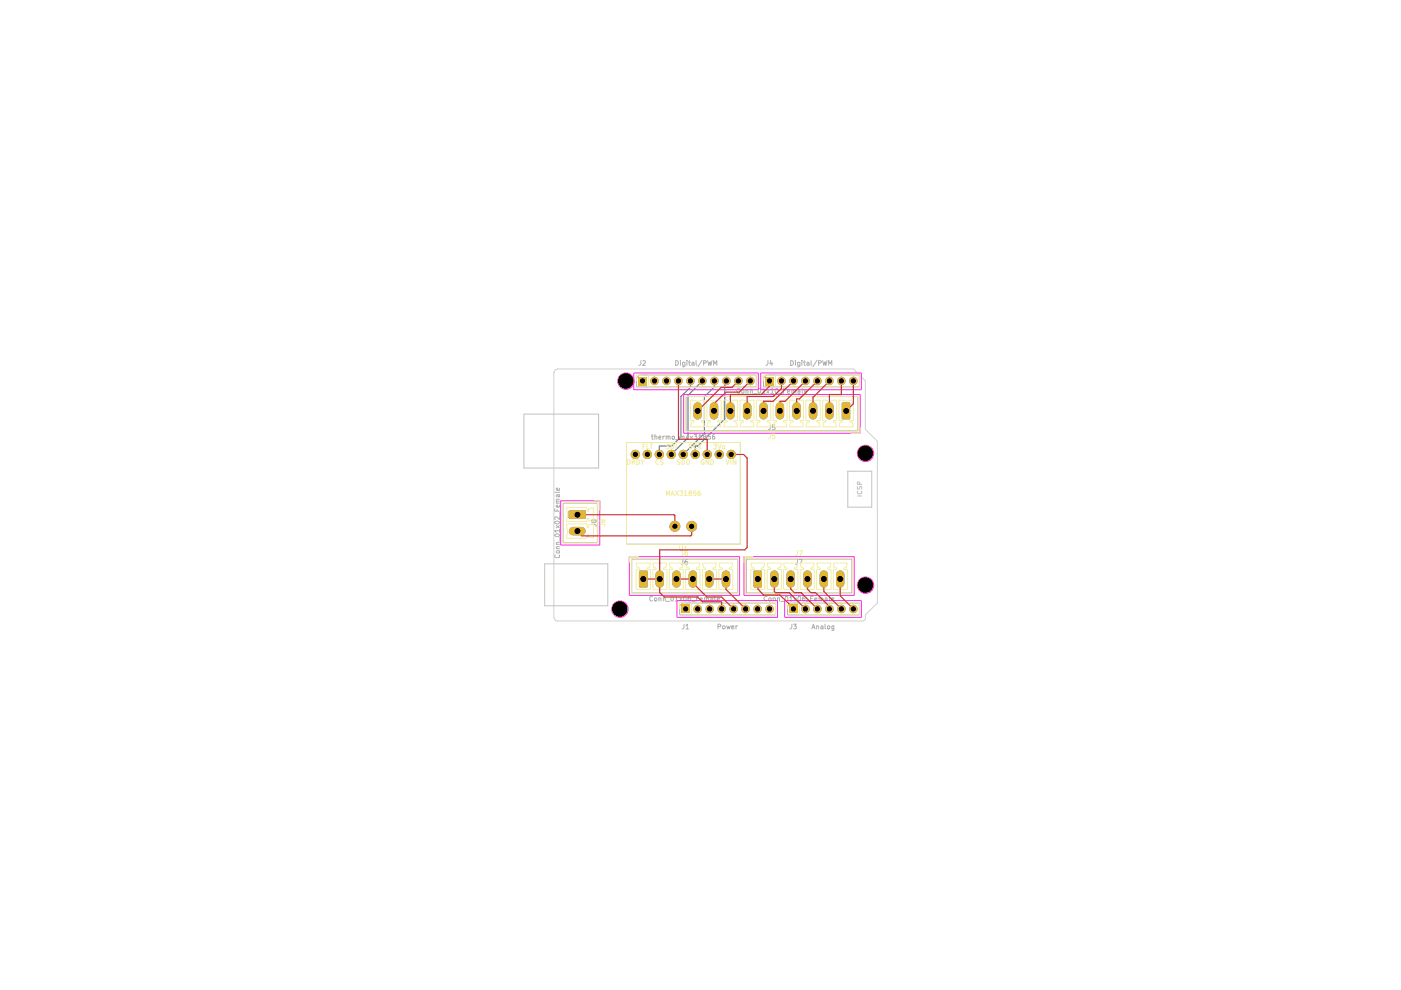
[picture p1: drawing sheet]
<svg xmlns="http://www.w3.org/2000/svg" width="297mm" height="210mm" viewBox="0 0 297 210" stroke-linecap="round" stroke-linejoin="round" font-family="sans-serif">
<g fill="#02ffee">
<circle cx="175.9" cy="129.1" r=".89"/>
<circle cx="178.4" cy="129.1" r=".89"/>
<circle cx="180.9" cy="129.1" r=".89"/>
</g>
<path d="M178.1 121.8v1.9" fill="none" stroke="#02ffee" stroke-width="1.8"/>
<g fill="#02ffee">
<circle cx="183.5" cy="124" r="1.65"/>
<circle cx="154" cy="80.8" r=".89"/>
<circle cx="156.5" cy="80.8" r=".89"/>
<circle cx="159.1" cy="80.8" r=".89"/>
</g>
<path d="M154.9 86.2v1.9M158.4 86.2v1.9" fill="none" stroke="#02ffee" stroke-width="1.8"/>
<g fill="#02ffee">
<path d="M162.2 79.9h1.8v1.8h-1.8z"/>
<circle cx="155" cy="96.4" r=".97"/>
<circle cx="152.5" cy="96.4" r=".97"/>
<circle cx="149.9" cy="96.4" r=".97"/>
<circle cx="165.7" cy="80.8" r=".89"/>
<circle cx="168.2" cy="80.8" r=".89"/>
<circle cx="170.8" cy="80.8" r=".89"/>
</g>
<path d="M161.9 86.2v1.9M165.4 86.2v1.9M168.9 86.2v1.9" fill="none" stroke="#02ffee" stroke-width="1.8"/>
<g fill="#02ffee">
<path d="M178.7 85.6h1.3v3h-1.3z"/>
<circle cx="173.3" cy="80.8" r=".89"/>
<circle cx="175.9" cy="80.8" r=".89"/>
<circle cx="178.4" cy="80.8" r=".89"/>
<circle cx="180.9" cy="80.8" r=".89"/>
</g>
<path d="M178.7 85.6h1.3v3h-1.3z" fill="none" stroke="#02ffee" stroke-width=".51"/>
<path d="M172.4 86.2v1.9M175.9 86.2v1.9" fill="none" stroke="#02ffee" stroke-width="1.8"/>
<g fill="#02ffee">
<circle cx="183.5" cy="96.1" r="1.65"/>
<circle cx="148.9" cy="80.8" r=".89"/>
<circle cx="151.5" cy="80.8" r=".89"/>
</g>
<path d="M147.9 86.2v1.9M151.4 86.2v1.9" fill="none" stroke="#02ffee" stroke-width="1.8"/>
<g fill="#02ffee">
<circle cx="170.8" cy="129.1" r=".89"/>
<circle cx="173.3" cy="129.1" r=".89"/>
</g>
<path d="M150.4 121.8v1.9M153.9 121.8v1.9M174.7 121.8v1.9" fill="none" stroke="#02ffee" stroke-width="1.8"/>
<g fill="#02ffee">
<path d="M144.4 128.2h1.8v1.8h-1.8z"/>
<path d="M167.3 128.2h1.8v1.8h-1.8z"/>
<path d="M160 121.2h1.3v3.1h-1.3z"/>
<circle cx="147.9" cy="129.1" r=".89"/>
<circle cx="150.5" cy="129.1" r=".89"/>
<circle cx="153" cy="129.1" r=".89"/>
<circle cx="155.5" cy="129.1" r=".89"/>
<circle cx="158.1" cy="129.1" r=".89"/>
<circle cx="160.6" cy="129.1" r=".89"/>
<circle cx="163.2" cy="129.1" r=".89"/>
</g>
<path d="M160 121.2h1.3v3.1h-1.3z" fill="none" stroke="#02ffee" stroke-width=".51"/>
<path d="M164.2 121.8v1.9M167.6 121.8v1.9M171.2 121.8v1.9" fill="none" stroke="#02ffee" stroke-width="1.8"/>
<g fill="#02ffee">
<path d="M135.3 79.9h1.8v1.8h-1.8z"/>
<path d="M120.8 108.5h3.2v1.2h-3.2z"/>
<circle cx="138.8" cy="80.8" r=".89"/>
<circle cx="141.3" cy="80.8" r=".89"/>
<circle cx="143.8" cy="80.8" r=".89"/>
<circle cx="132.7" cy="80.8" r="1.65"/>
<circle cx="131.4" cy="129.1" r="1.65"/>
</g>
<path d="M120.8 108.5h3.2v1.2h-3.2z" fill="none" stroke="#02ffee" stroke-width=".51"/>
<path d="M121.5 112.6h1.8" fill="none" stroke="#02ffee" stroke-width="1.8"/>
<path d="M135.7 121.2h1.4v3.1h-1.4z" fill="#02ffee"/>
<path d="M135.7 121.2h1.4v3.1h-1.4z" fill="none" stroke="#02ffee" stroke-width=".51"/>
<path d="M139.9 121.8v1.9" fill="none" stroke="#02ffee" stroke-width="1.8"/>
<g fill="#02ffee">
<circle cx="146.4" cy="80.8" r=".89"/>
<circle cx="147.4" cy="96.4" r=".97"/>
<circle cx="144.9" cy="96.4" r=".97"/>
<circle cx="142.3" cy="96.4" r=".97"/>
<circle cx="139.8" cy="96.4" r=".97"/>
<circle cx="137.2" cy="96.4" r=".97"/>
<circle cx="134.7" cy="96.4" r=".97"/>
</g>
<path d="M143.4 121.8v1.9M146.9 121.8v1.9" fill="none" stroke="#02ffee" stroke-width="1.8"/>
<g fill="#02ffee">
<circle cx="146.6" cy="111.6" r="1.14"/>
<circle cx="143.1" cy="111.6" r="1.14"/>
</g>
<path d="M146.4 80.8v1.3l-2 2v8.5l-2 2h-2.5l-.1 1.8M148.9 80.8l-3 3v9l-3.6 3.6M151.5 80.8v1.2l-2.1 2.1v7.8l-4.5 4.5M153.9 84.1h.1M154 80.8l-.3 .3v7.7l-5.8 5.8h-.5v1.8" fill="none" stroke="#4d7fc4" stroke-width=".25"/>
<path d="M117.4 79v51.9M118.2 78.2h62.7l2.6 2.6v10.2l2.5 2.6v34.2l-2.5 2.6v.5M118.2 78.3a.76 .76 0 0 0-.7 .7M117.5 130.9a.76 .76 0 0 0 .7 .8M118.2 131.7h64.5M183.5 130.9a.76 .76 0 0 1-.7 .8" fill="none" stroke="#d0d2cd" stroke-width=".21"/>
<path d="M111.1 87.8h15.8v11.4h-15.8zM179.7 99.9h5.1v7.6h-5.1zM115.5 119.5h13.4v8.9h-13.4zM181.8 103.1v.5h.4a.36 .36 0 0 1 .1-.4 .36 .36 0 0 1 .4 0v.5M181.8 105.2h.9M181.9 104.1l-.1 .5 .4 .1 .5-.1-.1-.5M182.3 102.7l-.1-.5-.4 .1v.4h.9" fill="none" stroke="#c2c2c2" stroke-width=".21"/>
<g fill="none" stroke="#afafaf" stroke-width=".21">
<path d="M135.6 79.5h24.8v2.5h-25.4v-1.8zM135.9 76.5v.6l-.4 .4M136.3 76.5h.5v.4l-.6 .6h.6M143.3 76.5a.52 .52 0 0 1 .6 .5 .52 .52 0 0 1-.6 .5zM144.3 76.5h.1M144.3 76.8v.7M145.2 76.8v.8l-.3 .2-.2-.1M145.2 76.9h-.5v.5h.5M145.6 76.5h.1M145.6 76.8v.7M146 76.8h.4M146.1 76.5v.9l.3 .1"/>
<path d="M146.7 76.9l.3-.1 .2 .2v.5M147.2 77h-.4l-.2 .2 .2 .3 .4-.1M147.6 76.5v.8l.1 .2M148.8 76.4l-.8 1.3M149.2 77h.4l.2-.4-.6-.1v1M150 76.5l.3 1 .2-.8 .2 .8 .3-1M151.3 77.5v-1l.3 .6 .4-.6v1M162.5 79.5h19.7v2.5h-20.3v-1.8zM162.8 76.5v.6l-.4 .4M163.4 76.4l-.2 .7h.6M163.7 76.8v.7M167.6 76.5a.52 .52 0 0 1 .6 .5 .52 .52 0 0 1-.6 .5z"/>
<path d="M168.7 76.5h.1M168.7 76.8v.7M169.6 76.8v.8l-.3 .2-.2-.1M169.6 76.9h-.5v.5h.5M170 76.5h.1M170 76.8v.7M170.3 76.8h.5M170.5 76.5v.9l.3 .1M171.1 76.9l.3-.1 .1 .2v.5M171.5 77h-.3l-.2 .2 .2 .3 .3-.1M172 76.5v.8l.1 .2M173.2 76.4l-.8 1.3"/>
<path d="M173.6 77h.4l.2-.4-.6-.1v1M174.4 76.5l.3 1 .2-.8 .2 .8 .2-1M175.7 77.5v-1l.3 .6 .4-.6v1M132.8 93.8h24.2v21.6h-24.2zM138.1 92.5h.4M138.3 92.1v.9l.2 .1M138.9 92.5h.2l.2 .1v.5M138.9 92.1v1M139.7 92.8l.4-.1-.1-.2h-.3v.5h.4M140.5 92.5v.6M140.9 92.5l-.4 .1M141.2 92.5h.3l.1 .1v.5"/>
<path d="M141.2 92.5v.6M141.6 92.6l.1-.1 .4 .1v.5M142.5 92.5h.5v.5h-.5zM143.2 93.2h.7M144.2 92.5h.4v.6M144.2 92.5v.6M144.6 92.6l.2-.1h.2v.6M145.5 84.1h36.4v7.3h-36.4zM145.5 92.5h.3l.2 .1v.5M146 92.7h-.4l-.1 .2 .1 .2 .4-.1M146.3 92.5l.6 .6M146.9 92.5l-.6 .6"/>
<path d="M147.2 92.1h.5l-.3 .4 .3 .1v.4h-.5M148.2 92.5l.2-.4v1M148.2 93.1h.6M149.3 92.5l-.2-.1 .2-.3 .4 .2-.1 .2h-.3l-.2 .2 .2 .4 .4-.1-.2-.5M150.6 92.1h-.5l-.1 .5 .5-.1 .1 .5h-.6M151.5 92.1l-.5 .3v.6h.6l-.1-.5h-.4l-.1 .2M156.9 82.5a.5 .5 0 0 0-.6 .1 .5 .5 0 0 0 0 .6l.2 .2 .4-.1M157.3 82.7l.4 .1v.5h-.4zM158.2 82.8l.4-.1v.7M158.2 82.7v.7M159.1 82.8l.4-.1v.7M159.1 82.7v.7"/>
<path d="M159.8 83.5h.7M160.9 82.4a.52 .52 0 0 1 .4 .5 .52 .52 0 0 1-.3 .5 .7 .7 0 0 1-.1-1zM161.6 82.6l.4-.2v1M161.6 83.4h.6M162.6 82.7l.5 .7M163.1 82.7l-.5 .7M163.3 90.1v.7l-.1 .3h-.3M163.4 82.6l.3-.2v1M163.4 83.4h.6M164.3 90.1h-.6v.5l.6-.1v.6l-.6-.1M164.5 82.4h.3l.1 .1v.6l-.2 .3-.4-.4zM165.1 83.5h.8"/>
<path d="M166.1 82.8h.4M166.6 82.4h-.5v1M167 83.1l.4-.1v-.3h-.4v.6h.4M167.9 82.8h.4v.6M167.9 82.7v.7M168.3 82.8h.4v.6M169.2 82.7h.4v.7M169.6 83l-.4 .1v.3l.4-.1M170.1 82.4v.8l.2 .2M170.6 83.1l.4-.1v-.3h-.4v.6h.4M182.4 90.6v1.3h-2.1M117.6 113.5a.54 .54 0 0 1 .6-.3 .54 .54 0 0 1 .4 .4 .63 .63 0 0 1-1-.1z"/>
<path d="M117.6 110.7a.54 .54 0 0 1 .6-.2 .54 .54 0 0 1 .4 .4 .63 .63 0 0 1-1-.2zM117.6 107.9v.5h1M117.8 117.7l-.2 .2a.61 .61 0 0 0 1 .2l-.1-.4M117.9 116.9l.2-.1h.4l.1 .4-.5 .1zM117.9 115.4h.7M117.9 106.7h.7M117.9 116.3h.7M117.9 111.4l.7 .5M118.1 108v.4M118.2 104.9l.1 .4h.3v-.4h-.6v.4M118.6 115.9h-.6l-.1 .3 .2 .1M118.6 115h-.5l-.2 .1 .2 .3"/>
<path d="M118.6 112.5h-1l.3 .4M118.6 109.6v.6l-.7-.6-.3 .1 .2 .5M118.6 107.1v.4h-.6l-.1-.3 .3-.1 .1 .4M118.6 106.3h-.6l-.1 .2 .2 .2M118.6 105.8h-.6l-.1 .3 .2 .2M118.6 104.3l-1 .1M118.6 103.5l-.1 .5h-.4l-.2-.4 .3-.1 .1 .5M118.6 112.3v.6M118.6 111.4l-.7 .5M118.7 108.6v.8M118.7 114v.7M119.4 106.7h7.3v8.4h-7.3z"/>
<path d="M125.4 111.2h.7l.3 .4M125.8 110.4l.1-.2h.4l.1 .2-.1 .3h-.4l-.1-.4-.3-.1v.5h.2l.1-.1M125.9 106.2h1.3v2M133.9 118.5h22.5v7.2h-22.5zM135.5 118h-2.1v1.3M144.8 118.6v.9l-.4 .1M145.7 118.6a.59 .59 0 0 0-.5 .4 .59 .59 0 0 0 .2 .6l.4-.1v-.4l-.3-.1-.3 .2M158.2 118.5h22.4v7.2h-22.4zM159.7 118h-2v1.3M169.1 118.6v.8l-.2 .2h-.2M169.4 118.6h.7l-.4 1M138.3 126.5l-.2-.1-.3 .3v.5l.3 .2 .2-.1"/>
<path d="M138.8 126.8l.3-.1 .2 .2v.4l-.2 .1-.3-.1zM139.7 126.8l.3-.1 .1 .2v.5M139.7 126.7v.7M140.6 126.8l.3-.1 .2 .2v.5M140.6 126.7v.7M141.2 127.5h.8M142.4 126.4l.3 .2v.7l-.1 .1-.4-.1v-.7zM143.2 126.7l.2-.3v1M143.2 127.4h.6M144.1 126.7l.5 .7M144.6 126.7l-.5 .7M144.7 127.8h19.7v2.6h-20.3v-2z"/>
<path d="M144.9 126.6l.3-.2 .3 .2v.7l-.2 .1-.4-.1zM145 132.3v.7l-.4 .3M145.5 132.6l.2-.3v1M145.5 133.3h.5M146.4 126.4h-.3a.7 .7 0 0 0-.1 1l.4-.1 .1-.3-.1-.2h-.4l-.1 .2M146.6 127.5h.8M147.7 126.9h.3M148.1 126.4h-.4v1M148.4 127.1l.5-.1-.1-.3-.4 .2v.4l.2 .1 .2-.1M149.4 126.8h.4v.6M149.4 126.7v.7M149.8 126.9l.1-.2 .3 .1v.6"/>
<path d="M150.7 126.8l.3-.1 .1 .2v.5M151.1 127h-.3l-.2 .2 .2 .2 .3-.1M151.6 126.4v.9l.1 .1M152.1 127.1l.5-.1-.2-.3-.3 .2v.4l.1 .1 .3-.1M152.2 132.8h.5l.1-.3-.1-.2h-.5v1M153.2 132.8h.5l.1 .4-.3 .1h-.3zM154.1 132.7l.2 .6 .1-.5 .2 .5 .3-.6M155.1 133l.5-.1v-.1l-.3-.1-.2 .1v.4l.2 .1h.3M156 132.7v.6M156.4 132.7l-.4 .1M162.6 126.5l-.3-.1-.3 .4 .3 .6 .3-.1M163 126.9l.2-.2 .3 .1v.5l-.3 .1-.2-.1z"/>
<path d="M163.9 126.8l.4-.1 .1 .2v.5M163.9 126.7v.7M164.8 126.8h.5v.6M164.8 126.7v.7M165.5 127.5h.8M166.5 126.5l.2-.1a.55 .55 0 0 1 .4 .5 .55 .55 0 0 1-.4 .5l-.2-.4zM167 128.4l.6-.6h14.6v2.6h-15.2zM167.5 126.7l.2-.3v1M167.5 127.4h.5M167.9 132.3v.7l-.4 .3M168.2 132.3h.6l-.3 .5h.3v.5h-.6M168.3 126.7l.5 .7"/>
<path d="M168.8 126.7l-.5 .7M169.2 126.5l.3-.1 .3 .2v.7l-.3 .1a.58 .58 0 0 1-.3-.9zM170.6 126.4l-.4 .3v.6h.5l-.1-.5h-.3l-.1 .2M170.9 127.5h.8M171.9 126.9h.3M172.1 133.3l.4-1 .3 1M172.2 133h.5M172.4 126.4h-.5v1M172.7 127.1l.5-.1-.1-.3-.4 .2v.4l.2 .1 .2-.1M173.1 132.8l.3-.1 .2 .1v.5M173.1 132.7v.6M173.7 126.8l.2-.1 .2 .2v.5"/>
<path d="M173.7 126.7v.7M174.1 126.9l.1-.2 .3 .2v.5M174.1 132.8l.2-.1 .2 .1v.5M174.5 132.9h-.3l-.2 .2 .2 .2h.3M174.9 126.8h.4v.6M174.9 132.3v.9l.2 .1M175.3 127l-.4 .1v.2h.4M175.4 132.8h.5v.5h-.5zM175.9 126.4v.9l.1 .1M176.4 127.1l.4-.1-.1-.3-.3 .1v.5h.4M176.8 132.7v.9h-.4M176.8 132.8h-.4v.5h.4"/>
</g>
<g fill="none" stroke="#ff26e2" stroke-width=".21">
<path d="M134.4 79.1h26.4v3.5h-26.4zM161.3 79.1h21.3v3.5h-21.3zM144.9 83.7h37.5v8.2h-37.5zM118.9 106.2h8.3v9.4h-8.3zM133.4 118h23.4v8.2h-23.4zM157.7 118h23.4v8.2h-23.4zM143.5 127.3h21.3v3.6h-21.3zM166.4 127.3h16.2v3.6h-16.2z"/>
<circle cx="132.7" cy="80.8" r="1.74"/>
<circle cx="183.5" cy="96.1" r="1.74"/>
<circle cx="131.4" cy="129.2" r="1.74"/>
<circle cx="183.5" cy="124.1" r="1.74"/>
</g>
<g fill="none" stroke="#f2eda1" stroke-width=".21">
<path d="M136.2 79.5h-1.3v1.3M137.5 79.5h22.9v2.6h-22.9zM163.2 79.5h-1.4v1.3M164.4 79.5h17.8v2.6h-17.8zM132.8 93.8h24.2v21.6h-24.2zM133 97.5l.6 .2v.5l-.3 .3h-.3zM134 98h.5l.1-.4-.1-.1h-.5v1M134.3 98l.3 .5M135 97.5a.52 .52 0 0 1 .6 .5 .52 .52 0 0 1-.6 .5zM135.9 97.5l.3 .5 .4-.5M136.2 98v.5M136.3 94.7h.4"/>
<path d="M136.7 94.1h-.4v1.1M137.2 94.1v1.1h.5M137.8 94.1h.6M138.1 94.1v1.1M139.6 97.5a.45 .45 0 0 0-.6 .5 .45 .45 0 0 0 .6 .4M140.6 97.5h-.6v.4a.44 .44 0 0 1 .5 .5h-.5M141.9 94.2l-.4-.1-.2 .2 .2 .4h.2l.2 .2-.2 .3-.4-.1M142.3 94.1a.52 .52 0 0 1 .6 .6 .52 .52 0 0 1-.6 .5zM143.3 94.1v1.1M144.2 97.5h-.6v.4a.44 .44 0 0 1 .5 .5h-.5M144.6 97.5l.5 .2v.5l-.3 .3h-.2zM145.4 84h36.5v7.4h-36.5z"/>
<path d="M145.5 97.6l.5-.1a.6 .6 0 0 1 0 1l-.5-.2zM146.7 94.2l-.4-.1-.2 .2v.2l.5 .2 .1 .2-.1 .3-.5-.1M147.2 84.8h-.8v4.4h.8v.3h-.6l-.2 1h3l-.2-1h-.5v-.3h.7v-4.4h-.7M147.7 94.2a.47 .47 0 0 0-.6 .5 .47 .47 0 0 0 .6 .4M148.2 94.1v1.1M148.3 94.6l.4 .6M148.7 94.1l-.5 .6M148.7 84.9l-.7 .1-.8-.1M149.2 97.5h-.3l-.2 .2v.5l.2 .3 .4-.1v-.4h-.2M150.3 97.5v1l-.6-1v1M150.6 84.8h-.7v4.4h.7v.3h-.5l-.2 1h3l-.2-1h-.6v-.3h.8v-4.4h-.8M150.7 97.5a.52 .52 0 0 1 .6 .5 .52 .52 0 0 1-.6 .5z"/>
<path d="M151.3 94.1h.6l-.3 .5 .3 .1v.4h-.6M152.2 84.9l-.8 .1-.7-.1M152.2 94.1l.4 1.1 .3-1.1M153.2 94.6h.5v.5h-.5zM153.9 97.5l.4 1 .3-1M154.2 84.8h-.8v4.4h.8v.3h-.5l-.3 1h3l-.3-1h-.5v-.3h.8v-4.4l-1.5 .2-.8-.1M154.9 97.5v1M156 97.5v1l-.6-1v1M157.6 84.8h-.7v4.4h.7v.3h-.5l-.2 1h3l-.2-1h-.5v-.3h.7v-4.4h-.7M159.2 84.9l-.7 .1-.8-.1M161.1 84.8h-.7v4.4h.7v.3h-.5l-.2 1h3l-.2-1h-.6v-.3h.8v-4.4h-.8M162.7 84.9l-.8 .1-.7-.1"/>
<path d="M163.3 92v.7l-.4 .3M164.3 92h-.6v.5a.35 .35 0 0 1 .5 0 .35 .35 0 0 1 0 .5 .35 .35 0 0 1-.5 0v-.1M164.7 84.8h-.8v4.4h.8v.3h-.5l-.3 1h3l-.3-1h-.5v-.3h.8v-4.4h-.8M166.1 84.9l-.7 .1-.8-.1M168.1 84.8h-.7v4.4h.7v.3h-.5l-.2 1h2.9l-.1-1h-.5v-.3h.6v-4.4h-.6M169.7 84.9l-.7 .1-.8-.1M171.6 84.8h-.7v4.4h.7v.3h-.5l-.2 1h3l-.2-1h-.6v-.3h.8v-4.4l-1.5 .2-.7-.1M175.2 84.8h-.8v4.4h.8v.3h-.5l-.3 1h3l-.3-1h-.5v-.3h.8v-4.4h-.8M176.6 84.9l-.7 .1-.8-.1M178.6 84.8h-.7v4.4h.7v.3h-.5l-.2 1h3l-.2-1h-.5v-.3h.7v-4.4h-.7M180.2 84.9l-.7 .1-.8-.1M182.4 90.6v1.3h-2.1"/>
<path d="M119.3 106.6h7.4v8.5h-7.4zM120.1 108.4v-.8h4.4v.8h.3v-.5l1-.3v3l-1-.2v-.5h-.3v.7h-4.4v-.7M120.1 111.8v-.7h4.4v.7h.3v-.5l1-.2v3l-1-.2v-.5h-.3v.7h-4.4v-.7M120.2 108.4l.1 .8-.1 .7M120.2 111.9l.1 .7-.1 .8M125.9 106.2h1.3v2M127.3 111.2h.7l.3 .1v.3M127.8 110.4v-.2l.5 .1-.1 .4h-.4l-.2-.5-.3 .2 .1 .3 .4-.1M133.9 118.4h22.6v7.5h-22.6zM135.5 118h-2.1v1.3M141.3 105.1v-1l.3 .7 .3-.7v1M142.2 105.1l.4-1 .3 1"/>
<path d="M142.3 104.8h.5M142.7 113.5h.8M143.2 104.1l.6 1M143.8 104.1l-.6 1M144.1 104.1h.7l-.4 .4 .4 .1v.3l-.3 .2-.4-.1M144.1 115.7v.9l.3 .2 .3-.2v-.9M144.8 116.8v.8l-.4 .2M145.1 116.8h.6h-.3l-.2 .8 .3 .2 .3-.1-.1-.5h-.3l-.2 .1M145.1 104.4l.3-.3v1M145.1 116.1l.3-.4v1.1M145.1 105.1h.6M146.3 104.5h-.2l-.1-.3 .3-.1h.3v.4l-.6 .1v.3l.3 .2 .3-.1v-.4l-.1-.1"/>
<path d="M146.3 113.5h.8M146.6 113.2v.8M147.6 104.1h-.5v.5h.5v.4h-.5M148.4 104.1l-.4 .2v.7l.3 .1 .3-.2-.2-.4h-.3l-.1 .1M158.1 118.4h22.6v7.5h-22.6zM159.7 118h-2v1.3M169.1 116.8v.6l-.4 .4M169.4 116.8h.7l-.4 1M135.6 125h-.7v-4.3h.7v-.3h-.5l-.2-1h3l-.2 1h-.5v.3h.7v4.3h-.7M137.2 125.1l-.8-.2-.7 .2M139.1 125h-.7v-4.3h.7v-.3h-.5l-.2-1h3l-.3 1h-.5v.3h.8v4.3h-.8M140.7 125.1l-.8-.2-.7 .2"/>
<path d="M142.7 125h-.8v-4.3h.8v-.3h-.5l-.3-1h3l-.3 1h-.5v.3h.8v4.3h-.8M144.2 125.1l-.7-.2-.8 .2M145.4 127.8h-1.4v1.3M146.1 125h-.7v-4.3h.7v-.3h-.5l-.2-1h3l-.2 1h-.5v.3h.7v4.3h-.7M146.6 127.8h17.8v2.6h-17.8zM147.7 125.1l-.8-.2-.7 .2M149.6 125h-.7v-4.3h.7v-.3h-.4l-.3-1h3l-.3 1h-.5v.3h.8v4.3h-.8M151.2 125.1l-.8-.2-.7 .2M153.2 125h-.8v-4.3h.8v-.3h-.5l-.3-1h3l-.3 1h-.5v.3h.8v4.3h-.8M154.7 125.1l-.7-.2-.8 .2M159.9 125h-.7v-4.3h.7v-.3h-.5l-.2-1h2.9l-.2 1h-.5v.3h.7v4.3h-.7M161.5 125.1l-.8-.2-.7 .2"/>
<path d="M163.4 125h-.8v-4.3h.8v-.3h-.5l-.3-1h3.1l-.3 1h-.5v.3h.8v4.3h-.8M165 125.1l-.8-.2-.7 .2M166.9 125h-.8v-4.3h.8v-.3h-.5l-.3-1h3.1l-.3 1h-.5v.3h.8v4.3h-.8M168.2 127.8h-1.3v1.3M168.4 125.1l-.7-.2-.8 .2M169.5 127.8h12.7v2.6h-12.7zM170.4 125h-.7v-4.3h.7v-.3h-.5l-.2-1h2.9l-.2 1h-.5v.3h.7v4.3h-.7M172 125.1l-.8-.2-.7 .2M173.9 125h-.8v-4.3h.8v-.3h-.5l-.3-1h3.1l-.3 1h-.5v.3h.8v4.3h-.8M175.5 125.1l-.8-.2-.7 .2M177.4 125h-.7v-4.3h.7v-.3h-.5l-.2-1h3l-.3 1h-.5v.3h.8v4.3h-.8M178.9 125.1l-.7-.2-.8 .2"/>
</g>
<g fill="#d864ff">
<circle cx="175.9" cy="129.1" r=".89"/>
<circle cx="178.4" cy="129.1" r=".89"/>
<circle cx="180.9" cy="129.1" r=".89"/>
</g>
<path d="M178.1 121.8v1.9" fill="none" stroke="#d864ff" stroke-width="1.8"/>
<g fill="#d864ff">
<circle cx="183.5" cy="124" r="1.65"/>
<circle cx="154" cy="80.8" r=".89"/>
<circle cx="156.5" cy="80.8" r=".89"/>
<circle cx="159.1" cy="80.8" r=".89"/>
</g>
<path d="M154.9 86.2v1.9M158.4 86.2v1.9" fill="none" stroke="#d864ff" stroke-width="1.8"/>
<g fill="#d864ff">
<path d="M162.2 79.9h1.8v1.8h-1.8z"/>
<circle cx="155" cy="96.4" r=".97"/>
<circle cx="152.5" cy="96.4" r=".97"/>
<circle cx="149.9" cy="96.4" r=".97"/>
<circle cx="165.7" cy="80.8" r=".89"/>
<circle cx="168.2" cy="80.8" r=".89"/>
<circle cx="170.8" cy="80.8" r=".89"/>
</g>
<path d="M161.9 86.2v1.9M165.4 86.2v1.9M168.9 86.2v1.9" fill="none" stroke="#d864ff" stroke-width="1.8"/>
<g fill="#d864ff">
<path d="M178.7 85.6h1.3v3h-1.3z"/>
<circle cx="173.3" cy="80.8" r=".89"/>
<circle cx="175.9" cy="80.8" r=".89"/>
<circle cx="178.4" cy="80.8" r=".89"/>
<circle cx="180.9" cy="80.8" r=".89"/>
</g>
<path d="M178.7 85.6h1.3v3h-1.3z" fill="none" stroke="#d864ff" stroke-width=".51"/>
<path d="M172.4 86.2v1.9M175.9 86.2v1.9" fill="none" stroke="#d864ff" stroke-width="1.8"/>
<g fill="#d864ff">
<circle cx="183.5" cy="96.1" r="1.65"/>
<circle cx="148.9" cy="80.8" r=".89"/>
<circle cx="151.5" cy="80.8" r=".89"/>
</g>
<path d="M147.9 86.2v1.9M151.4 86.2v1.9" fill="none" stroke="#d864ff" stroke-width="1.8"/>
<g fill="#d864ff">
<circle cx="170.8" cy="129.1" r=".89"/>
<circle cx="173.3" cy="129.1" r=".89"/>
</g>
<path d="M150.4 121.8v1.9M153.9 121.8v1.9M174.7 121.8v1.9" fill="none" stroke="#d864ff" stroke-width="1.8"/>
<g fill="#d864ff">
<path d="M144.4 128.2h1.8v1.8h-1.8z"/>
<path d="M167.3 128.2h1.8v1.8h-1.8z"/>
<path d="M160 121.2h1.3v3.1h-1.3z"/>
<circle cx="147.9" cy="129.1" r=".89"/>
<circle cx="150.5" cy="129.1" r=".89"/>
<circle cx="153" cy="129.1" r=".89"/>
<circle cx="155.5" cy="129.1" r=".89"/>
<circle cx="158.1" cy="129.1" r=".89"/>
<circle cx="160.6" cy="129.1" r=".89"/>
<circle cx="163.2" cy="129.1" r=".89"/>
</g>
<path d="M160 121.2h1.3v3.1h-1.3z" fill="none" stroke="#d864ff" stroke-width=".51"/>
<path d="M164.2 121.8v1.9M167.6 121.8v1.9M171.2 121.8v1.9" fill="none" stroke="#d864ff" stroke-width="1.8"/>
<g fill="#d864ff">
<path d="M135.3 79.9h1.8v1.8h-1.8z"/>
<path d="M120.8 108.5h3.2v1.2h-3.2z"/>
<circle cx="138.8" cy="80.8" r=".89"/>
<circle cx="141.3" cy="80.8" r=".89"/>
<circle cx="143.8" cy="80.8" r=".89"/>
<circle cx="132.7" cy="80.8" r="1.65"/>
<circle cx="131.4" cy="129.1" r="1.65"/>
</g>
<path d="M120.8 108.5h3.2v1.2h-3.2z" fill="none" stroke="#d864ff" stroke-width=".51"/>
<path d="M121.5 112.6h1.8" fill="none" stroke="#d864ff" stroke-width="1.8"/>
<path d="M135.7 121.2h1.4v3.1h-1.4z" fill="#d864ff"/>
<path d="M135.7 121.2h1.4v3.1h-1.4z" fill="none" stroke="#d864ff" stroke-width=".51"/>
<path d="M139.9 121.8v1.9" fill="none" stroke="#d864ff" stroke-width="1.8"/>
<g fill="#d864ff">
<circle cx="146.4" cy="80.8" r=".89"/>
<circle cx="147.4" cy="96.4" r=".97"/>
<circle cx="144.9" cy="96.4" r=".97"/>
<circle cx="142.3" cy="96.4" r=".97"/>
<circle cx="139.8" cy="96.4" r=".97"/>
<circle cx="137.2" cy="96.4" r=".97"/>
<circle cx="134.7" cy="96.4" r=".97"/>
</g>
<path d="M143.4 121.8v1.9M146.9 121.8v1.9" fill="none" stroke="#d864ff" stroke-width="1.8"/>
<g fill="#d864ff">
<circle cx="146.6" cy="111.6" r="1.14"/>
<circle cx="143.1" cy="111.6" r="1.14"/>
</g>
<g fill="none" stroke="#c83434" stroke-width=".25">
<path d="M143.8 80.8v12.3h6.1v3.3M155 96.4h2.6l.8 .7v19l-.5 .5h-18v9l1 1h7l1 1h4l.1 1.5M156.5 80.8l-1.3 1.3h-2.3l-5 5M159.1 80.8l-2.4 2.3h-2.8l-2.5 2.5v1.5M163.2 80.8v1.1l-1.8 1.8h-6.5v3.4M165.7 80.8v1.6l-1.8 1.7h-5.5v3M168.2 80.8l-4.3 4.3h-2v2M170.8 80.8l-4.3 4.3h-1.1v2M173.3 80.8l-3.8 3.8h-.6v2.5M175.9 80.8l-3.5 3.4v2.9M178.4 80.8v2.9h-2.5v3.4M180.9 80.8v4.8l-1.5 1.5"/>
<path d="M122.4 109.1h20.5l.2 .2v2.3M146.6 111.6v1.8l-.2 .2h-23l-1-1M136.4 122.8h3.5M143.4 122.8h3.5v.8l3 3h3.1l2.5 2.5M150.4 122.8h3.5v2.2l4.2 4.1M160.7 122.8v2.1l1.2 1.3h3.5l2.8 2.7v.2M164.2 122.8v2.6l.2 .2h2.9l3.5 3.5M167.6 122.8v2.1l.8 .7h1.5l3.4 3.5M171.2 122.8v2.1l.7 .7h1l3 3v.5M174.7 122.8v2.6l3.7 3.7M178.1 122.8v3.5l2.8 2.8"/>
</g>
<g fill="#e3b72e">
<circle cx="175.9" cy="129.1" r=".89"/>
<circle cx="178.4" cy="129.1" r=".89"/>
<circle cx="180.9" cy="129.1" r=".89"/>
</g>
<path d="M178.1 121.8v1.9" fill="none" stroke="#e3b72e" stroke-width="1.8"/>
<g fill="#e3b72e">
<circle cx="154" cy="80.8" r=".89"/>
<circle cx="156.5" cy="80.8" r=".89"/>
<circle cx="159.1" cy="80.8" r=".89"/>
</g>
<path d="M154.9 86.2v1.9M158.4 86.2v1.9" fill="none" stroke="#e3b72e" stroke-width="1.8"/>
<g fill="#e3b72e">
<path d="M162.2 79.9h1.8v1.8h-1.8z"/>
<circle cx="155" cy="96.4" r=".97"/>
<circle cx="152.5" cy="96.4" r=".97"/>
<circle cx="149.9" cy="96.4" r=".97"/>
<circle cx="165.7" cy="80.8" r=".89"/>
<circle cx="168.2" cy="80.8" r=".89"/>
<circle cx="170.8" cy="80.8" r=".89"/>
</g>
<path d="M161.9 86.2v1.9M165.4 86.2v1.9M168.9 86.2v1.9" fill="none" stroke="#e3b72e" stroke-width="1.8"/>
<g fill="#e3b72e">
<path d="M178.7 85.6h1.3v3h-1.3z"/>
<circle cx="173.3" cy="80.8" r=".89"/>
<circle cx="175.9" cy="80.8" r=".89"/>
<circle cx="178.4" cy="80.8" r=".89"/>
<circle cx="180.9" cy="80.8" r=".89"/>
</g>
<path d="M178.7 85.6h1.3v3h-1.3z" fill="none" stroke="#e3b72e" stroke-width=".51"/>
<path d="M172.4 86.2v1.9M175.9 86.2v1.9" fill="none" stroke="#e3b72e" stroke-width="1.8"/>
<g fill="#e3b72e">
<circle cx="148.9" cy="80.8" r=".89"/>
<circle cx="151.5" cy="80.8" r=".89"/>
</g>
<path d="M147.9 86.2v1.9M151.4 86.2v1.9" fill="none" stroke="#e3b72e" stroke-width="1.8"/>
<g fill="#e3b72e">
<circle cx="170.8" cy="129.1" r=".89"/>
<circle cx="173.3" cy="129.1" r=".89"/>
</g>
<path d="M150.4 121.8v1.9M153.9 121.8v1.9M174.7 121.8v1.9" fill="none" stroke="#e3b72e" stroke-width="1.8"/>
<g fill="#e3b72e">
<path d="M144.4 128.2h1.8v1.8h-1.8z"/>
<path d="M167.3 128.2h1.8v1.8h-1.8z"/>
<path d="M160 121.2h1.3v3.1h-1.3z"/>
<circle cx="147.9" cy="129.1" r=".89"/>
<circle cx="150.5" cy="129.1" r=".89"/>
<circle cx="153" cy="129.1" r=".89"/>
<circle cx="155.5" cy="129.1" r=".89"/>
<circle cx="158.1" cy="129.1" r=".89"/>
<circle cx="160.6" cy="129.1" r=".89"/>
<circle cx="163.2" cy="129.1" r=".89"/>
</g>
<path d="M160 121.2h1.3v3.1h-1.3z" fill="none" stroke="#e3b72e" stroke-width=".51"/>
<path d="M164.2 121.8v1.9M167.6 121.8v1.9M171.2 121.8v1.9" fill="none" stroke="#e3b72e" stroke-width="1.8"/>
<g fill="#e3b72e">
<path d="M135.3 79.9h1.8v1.8h-1.8z"/>
<path d="M120.8 108.5h3.2v1.2h-3.2z"/>
<circle cx="138.8" cy="80.8" r=".89"/>
<circle cx="141.3" cy="80.8" r=".89"/>
<circle cx="143.8" cy="80.8" r=".89"/>
</g>
<path d="M120.8 108.5h3.2v1.2h-3.2z" fill="none" stroke="#e3b72e" stroke-width=".51"/>
<path d="M121.5 112.6h1.8" fill="none" stroke="#e3b72e" stroke-width="1.8"/>
<path d="M135.7 121.2h1.4v3.1h-1.4z" fill="#e3b72e"/>
<path d="M135.7 121.2h1.4v3.1h-1.4z" fill="none" stroke="#e3b72e" stroke-width=".51"/>
<path d="M139.9 121.8v1.9" fill="none" stroke="#e3b72e" stroke-width="1.8"/>
<g fill="#e3b72e">
<circle cx="146.4" cy="80.8" r=".89"/>
<circle cx="147.4" cy="96.4" r=".97"/>
<circle cx="144.9" cy="96.4" r=".97"/>
<circle cx="142.3" cy="96.4" r=".97"/>
<circle cx="139.8" cy="96.4" r=".97"/>
<circle cx="137.2" cy="96.4" r=".97"/>
<circle cx="134.7" cy="96.4" r=".97"/>
</g>
<path d="M143.4 121.8v1.9M146.9 121.8v1.9" fill="none" stroke="#e3b72e" stroke-width="1.8"/>
<g fill="#e3b72e">
<circle cx="146.6" cy="111.6" r="1.14"/>
<circle cx="143.1" cy="111.6" r="1.14"/>
</g>
<g fill="#000">
<circle cx="132.7" cy="80.8" r="1.65"/>
<circle cx="134.7" cy="96.4" r=".55"/>
<circle cx="136.2" cy="80.8" r=".55"/>
<circle cx="137.2" cy="96.4" r=".55"/>
<circle cx="138.8" cy="80.8" r=".55"/>
<circle cx="139.8" cy="96.4" r=".55"/>
<circle cx="141.3" cy="80.8" r=".55"/>
<circle cx="142.3" cy="96.4" r=".55"/>
<circle cx="143.8" cy="80.8" r=".55"/>
<circle cx="144.9" cy="96.4" r=".55"/>
<circle cx="146.4" cy="80.8" r=".55"/>
<circle cx="147.4" cy="96.4" r=".55"/>
<circle cx="147.9" cy="87.1" r=".64"/>
<circle cx="148.9" cy="80.8" r=".55"/>
<circle cx="149.9" cy="96.4" r=".55"/>
<circle cx="151.4" cy="87.1" r=".64"/>
<circle cx="151.5" cy="80.8" r=".55"/>
<circle cx="152.5" cy="96.4" r=".55"/>
<circle cx="154" cy="80.8" r=".55"/>
<circle cx="154.9" cy="87.1" r=".64"/>
<circle cx="155" cy="96.4" r=".55"/>
<circle cx="156.5" cy="80.8" r=".55"/>
<circle cx="158.4" cy="87.1" r=".64"/>
<circle cx="159.1" cy="80.8" r=".55"/>
<circle cx="161.9" cy="87.1" r=".64"/>
<circle cx="163.2" cy="80.8" r=".55"/>
<circle cx="165.4" cy="87.1" r=".64"/>
<circle cx="165.7" cy="80.8" r=".55"/>
<circle cx="168.2" cy="80.8" r=".55"/>
<circle cx="168.9" cy="87.1" r=".64"/>
<circle cx="170.8" cy="80.8" r=".55"/>
<circle cx="172.4" cy="87.1" r=".64"/>
<circle cx="173.3" cy="80.8" r=".55"/>
<circle cx="175.9" cy="80.8" r=".55"/>
<circle cx="175.9" cy="87.1" r=".64"/>
<circle cx="178.4" cy="80.8" r=".55"/>
<circle cx="179.4" cy="87.1" r=".64"/>
<circle cx="180.9" cy="80.8" r=".55"/>
<circle cx="183.5" cy="96.1" r="1.65"/>
<circle cx="122.4" cy="109.1" r=".64"/>
<circle cx="122.4" cy="112.6" r=".64"/>
<circle cx="143.1" cy="111.6" r=".55"/>
<circle cx="146.6" cy="111.6" r=".55"/>
<circle cx="131.4" cy="129.1" r="1.65"/>
<circle cx="136.4" cy="122.8" r=".64"/>
<circle cx="139.9" cy="122.8" r=".64"/>
<circle cx="143.4" cy="122.8" r=".64"/>
<circle cx="145.4" cy="129.1" r=".55"/>
<circle cx="146.9" cy="122.8" r=".64"/>
<circle cx="147.9" cy="129.1" r=".55"/>
<circle cx="150.4" cy="122.8" r=".64"/>
<circle cx="150.5" cy="129.1" r=".55"/>
<circle cx="153" cy="129.1" r=".55"/>
<circle cx="153.9" cy="122.8" r=".64"/>
<circle cx="155.5" cy="129.1" r=".55"/>
<circle cx="158.1" cy="129.1" r=".55"/>
<circle cx="160.6" cy="129.1" r=".55"/>
<circle cx="160.7" cy="122.8" r=".64"/>
<circle cx="163.2" cy="129.1" r=".55"/>
<circle cx="164.2" cy="122.8" r=".64"/>
<circle cx="167.6" cy="122.8" r=".64"/>
<circle cx="168.2" cy="129.1" r=".55"/>
<circle cx="170.8" cy="129.1" r=".55"/>
<circle cx="171.2" cy="122.8" r=".64"/>
<circle cx="173.3" cy="129.1" r=".55"/>
<circle cx="174.7" cy="122.8" r=".64"/>
<circle cx="175.9" cy="129.1" r=".55"/>
<circle cx="178.1" cy="122.8" r=".64"/>
<circle cx="178.4" cy="129.1" r=".55"/>
<circle cx="180.9" cy="129.1" r=".55"/>
<circle cx="183.5" cy="124" r="1.65"/>
</g>
</svg>
